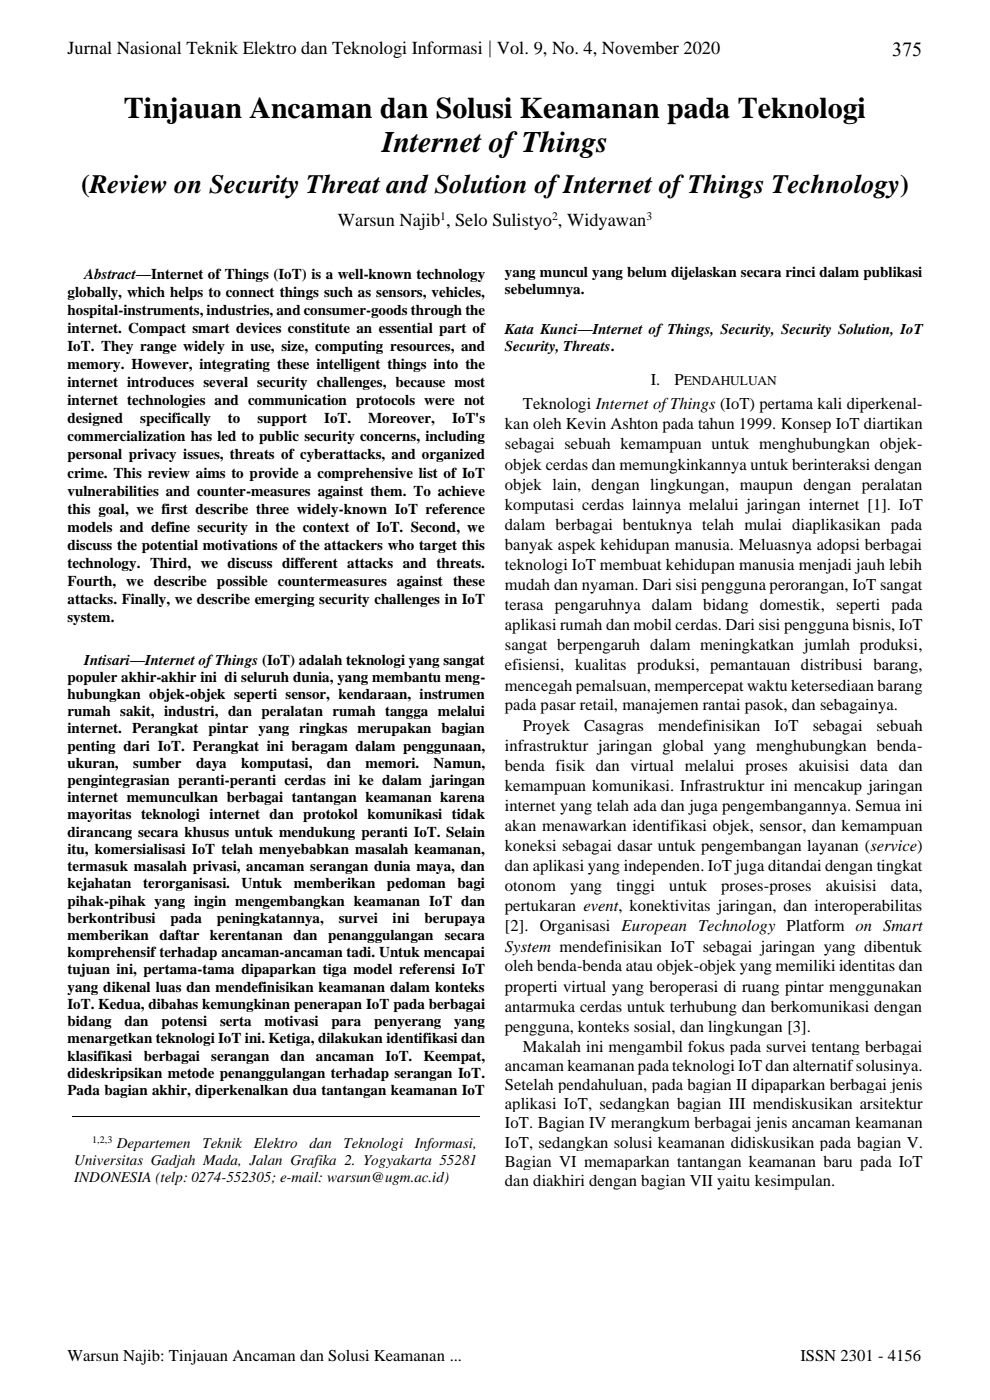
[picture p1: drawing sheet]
<svg xmlns="http://www.w3.org/2000/svg" width="210mm" height="297mm" viewBox="0 0 210 297" stroke-linecap="round" stroke-linejoin="round" font-family="sans-serif">
<defs><g id="words">
<g font-size="6.3">
<text x="26.3" y="24.9">Tinjauan Ancaman dan Solusi Keamanan pada Teknologi</text>
<text x="81" y="32.2">Internet of Things</text>
</g>
<text font-size="5.6" x="17.2" y="41">(Review on Security Threat and Solution ofInternet of Things Technology)</text>
<text font-size="4.2" x="189.3" y="11.8">375</text>
<g font-size="3.9">
<text x="14.3" y="11.6">Jurnal Nasional Teknik Elektro dan Teknologi Informasi | Vol. 9, No. 4, November 2020</text>
<text x="71.7" y="48">Warsun Najib , Selo Sulistyo , Widyawan</text>
</g>
<g font-size="3.5">
<text x="138" y="81.7">I.</text>
<text x="143.1" y="81.7">P</text>
<text x="110.9" y="86.8">Teknologi Internet of Things (IoT) pertama kali diperkenal-</text>
<text x="107.1" y="91.1">kan oleh Kevin Ashton pada tahun 1999. Konsep IoT diartikan</text>
<text x="107.1" y="95.4">sebagai sebuah kemampuan untuk menghubungkan objek-</text>
<text x="107.1" y="99.6">objek cerdas dan memungkinkannya untuk berinteraksi dengan</text>
<text x="107.1" y="103.9">objek lain, dengan lingkungan, maupun dengan peralatan</text>
<text x="107.1" y="108.1">komputasi cerdas lainnya melalui jaringan internet [1]. IoT</text>
<text x="107.1" y="112.4">dalam berbagai bentuknya telah mulai diaplikasikan pada</text>
<text x="107.1" y="116.7">banyak aspek kehidupan manusia. Meluasnya adopsi berbagai</text>
<text x="107.1" y="120.9">teknologi IoT membuat kehidupan manusia menjadi jauh lebih</text>
<text x="107.1" y="125.2">mudah dan nyaman. Dari sisi pengguna perorangan, IoT sangat</text>
<text x="107.1" y="129.4">terasa pengaruhnya dalam bidang domestik, seperti pada</text>
<text x="107.1" y="133.7">aplikasi rumah dan mobil cerdas. Dari sisi pengguna bisnis, IoT</text>
<text x="107.1" y="138">sangat berpengaruh dalam meningkatkan jumlah produksi,</text>
<text x="107.1" y="142.2">efisiensi, kualitas produksi, pemantauan distribusi barang,</text>
<text x="107.1" y="146.5">mencegah pemalsuan, mempercepat waktu ketersediaan barang</text>
<text x="107.1" y="150.7">pada pasar retail, manajemen rantai pasok, dan sebagainya.</text>
<text x="110.9" y="155">Proyek</text>
<text x="123.9" y="155">Casagras</text>
<text x="139.6" y="155">mendefinisikan</text>
<text x="164.3" y="155">IoT</text>
<text x="172.4" y="155">sebagai</text>
<text x="186" y="155">sebuah</text>
<text x="107.1" y="159.3">infrastruktur jaringan global yang menghubungkan benda-</text>
<text x="107.1" y="163.5">benda fisik dan virtual melalui proses akuisisi data dan</text>
<text x="107.1" y="167.8">kemampuan komunikasi. Infrastruktur ini mencakup jaringan</text>
<text x="107.1" y="172.1">internet yang telah ada dan juga pengembangannya. Semua ini</text>
<text x="107.1" y="176.3">akan menawarkan identifikasi objek, sensor, dan kemampuan</text>
<text x="107.1" y="180.6">koneksi sebagai dasar untuk pengembangan layanan (service)</text>
<text x="107.1" y="184.8">dan aplikasi yang independen. IoT juga ditandai dengan tingkat</text>
<text x="107.1" y="189.1">otonom</text>
<text x="120.9" y="189.1">yang</text>
<text x="130.8" y="189.1">tinggi</text>
<text x="142" y="189.1">untuk</text>
<text x="153" y="189.1">proses-proses</text>
<text x="175.2" y="189.1">akuisisi</text>
<text x="189" y="189.1">data,</text>
<text x="107.1" y="193.4">pertukaran event, konektivitas jaringan, dan interoperabilitas</text>
<text x="107.1" y="197.6">[2]. Organisasi European Technology Platform on Smart</text>
<text x="107.1" y="201.9">System mendefinisikan IoT sebagai jaringan yang dibentuk</text>
<text x="107.1" y="206.1">oleh benda-benda atau objek-objek yang memiliki identitas dan</text>
<text x="107.1" y="210.4">properti virtual yang beroperasi di ruang pintar menggunakan</text>
<text x="107.1" y="214.7">antarmuka cerdas untuk terhubung dan berkomunikasi dengan</text>
<text x="107.1" y="218.9">pengguna, konteks sosial, dan lingkungan [3].</text>
<text x="107.1" y="227.2">ancaman keamanan pada teknologi IoT dan alternatif solusinya.</text>
<text x="110.9" y="223.2">Makalah ini mengambil fokus pada survei tentang berbagai</text>
<text x="107.1" y="231.3">Setelah pendahuluan, pada bagian II dipaparkan berbagai jenis</text>
<text x="107.1" y="235.3">aplikasi IoT, sedangkan bagian III mendiskusikan arsitektur</text>
<text x="107.1" y="239.4">IoT. Bagian IV merangkum berbagai jenis ancaman keamanan</text>
<text x="107.1" y="243.5">IoT, sedangkan solusi keamanan didiskusikan pada bagian V.</text>
<text x="107.1" y="247.5">Bagian VI memaparkan tantangan keamanan baru pada IoT</text>
<text x="107.1" y="251.6">dan diakhiri dengan bagian VII yaitu kesimpulan.</text>
<text x="14.3" y="288.7">Warsun Najib: Tinjauan Ancaman dan Solusi Keamanan ...</text>
<text x="169.8" y="288.7">ISSN 2301 - 4156</text>
</g>
<g font-size="3.2">
<text x="17.9" y="59.1">Abstract—Internet of Things (IoT) is a well-known technology</text>
<text x="107.1" y="58.7">yang muncul yang belum dijelaskan secara rinci dalam publikasi</text>
<text x="14.3" y="63">globally, which helps to connect things such as sensors, vehicles,</text>
<text x="107.1" y="62.4">sebelumnya.</text>
<text x="14.3" y="66.8">hospital-instruments, industries, and consumer-goods through the</text>
<text x="14.3" y="70.6">internet. Compact smart devices constitute an essential part of</text>
<text x="107.1" y="70.9">Kata Kunci—Internet ofThings, Security, Security Solution, IoT</text>
<text x="14.3" y="74.5">IoT. They range widely in use, size, computing resources, and</text>
<text x="107.1" y="74.6">Security, Threats.</text>
<text x="14.3" y="78.3">memory. However, integrating these intelligent things into the</text>
<text x="14.3" y="82.1">internet introduces several security challenges, because most</text>
<text x="14.3" y="86">internet technologies and communication protocols were not</text>
<text x="14.3" y="89.8">designed</text>
<text x="29.8" y="89.8">specifically</text>
<text x="48.4" y="89.8">to</text>
<text x="54.6" y="89.8">support</text>
<text x="68.8" y="89.8">IoT.</text>
<text x="78.1" y="89.8">Moreover,</text>
<text x="95.9" y="89.8">IoT's</text>
<text x="14.3" y="93.6">commercialization has led to public security concerns, including</text>
<text x="14.3" y="97.5">personal privacy issues, threats of cyberattacks, and organized</text>
<text x="14.3" y="101.3">crime. This review aims to provide a comprehensive list of IoT</text>
<text x="14.3" y="105.1">vulnerabilities and counter-measures against them. To achieve</text>
<text x="14.3" y="109">this goal, we first describe three widely-known IoT reference</text>
<text x="14.3" y="112.8">models and define security in the context of IoT. Second, we</text>
<text x="14.3" y="116.6">discuss the potential motivations of the attackers who target this</text>
<text x="14.3" y="120.5">technology. Third, we discuss different attacks and threats.</text>
<text x="14.3" y="124.3">Fourth, we describe possible countermeasures against these</text>
<text x="14.3" y="128.2">attacks. Finally, we describe emerging security challenges in IoT</text>
<text x="14.3" y="132">system.</text>
<text x="17.9" y="141">Intisari—Internet of Things (IoT) adalah teknologi yang sangat</text>
<text x="14.3" y="144.6">populer akhir-akhir ini di seluruh dunia, yang membantu meng-</text>
<text x="14.3" y="148.3">hubungkan objek-objek seperti sensor, kendaraan, instrumen</text>
<text x="14.3" y="152">rumah sakit, industri, dan peralatan rumah tangga melalui</text>
<text x="14.3" y="155.6">internet. Perangkat pintar yang ringkas merupakan bagian</text>
<text x="14.3" y="159.2">penting dari IoT. Perangkat ini beragam dalam penggunaan,</text>
<text x="14.3" y="162.9">ukuran,</text>
<text x="14.3" y="166.6">pengintegrasian peranti-peranti cerdas ini ke dalam jaringan</text>
<text x="28.3" y="162.9">sumber</text>
<text x="41.6" y="162.9">daya</text>
<text x="51.2" y="162.9">komputasi,</text>
<text x="69.3" y="162.9">dan</text>
<text x="77.5" y="162.9">memori.</text>
<text x="92" y="162.9">Namun,</text>
<text x="14.3" y="170.2">internet memunculkan berbagai tantangan keamanan karena</text>
<text x="14.3" y="173.8">mayoritas teknologi internet dan protokol komunikasi tidak</text>
<text x="14.3" y="177.5">dirancang secara khusus untuk mendukung peranti IoT. Selain</text>
<text x="14.3" y="181.2">itu, komersialisasi IoT telah menyebabkan masalah keamanan,</text>
<text x="14.3" y="184.8">termasuk masalah privasi, ancaman serangan dunia maya, dan</text>
<text x="14.3" y="188.5">kejahatan</text>
<text x="30.4" y="188.5">terorganisasi.</text>
<text x="51.3" y="188.5">Untuk</text>
<text x="62.3" y="188.5">memberikan</text>
<text x="82.1" y="188.5">pedoman</text>
<text x="97.1" y="188.5">bagi</text>
<text x="14.3" y="192.1">pihak-pihak yang ingin mengembangkan keamanan IoT dan</text>
<text x="14.3" y="195.8">berkontribusi</text>
<text x="36.2" y="195.8">pada</text>
<text x="46" y="195.8">peningkatannya,</text>
<text x="71.9" y="195.8">survei</text>
<text x="83.3" y="195.8">ini</text>
<text x="90.1" y="195.8">berupaya</text>
<text x="14.3" y="199.4">memberikan</text>
<text x="14.3" y="203.1">komprehensif terhadap ancaman-ancaman tadi. Untuk mencapai</text>
<text x="33.8" y="199.4">daftar kerentanan</text>
<text x="62.3" y="199.4">dan penanggulangan</text>
<text x="94.3" y="199.4">secara</text>
<text x="14.3" y="206.7">tujuan ini, pertama-tama dipaparkan tiga model referensi IoT</text>
<text x="14.3" y="210.4">yang dikenal luas dan mendefinisikan keamanan dalam konteks</text>
<text x="14.3" y="214">IoT. Kedua, dibahas kemungkinan penerapan IoT pada berbagai</text>
<text x="14.3" y="217.7">bidang</text>
<text x="14.3" y="221.4">menargetkan teknologi IoT ini. Ketiga, dilakukan identifikasi dan</text>
<text x="26.4" y="217.7">dan</text>
<text x="34.3" y="217.7">potensi</text>
<text x="46.7" y="217.7">serta</text>
<text x="56.1" y="217.7">motivasi</text>
<text x="70.3" y="217.7">para</text>
<text x="79.4" y="217.7">penyerang</text>
<text x="96.4" y="217.7">yang</text>
<text x="14.3" y="225">klasifikasi</text>
<text x="30.5" y="225">berbagai</text>
<text x="44.8" y="225">serangan</text>
<text x="59.5" y="225">dan</text>
<text x="67" y="225">ancaman</text>
<text x="81.8" y="225">IoT.</text>
<text x="89.8" y="225">Keempat,</text>
<text x="14.3" y="228.6">dideskripsikan metode penanggulangan terhadap serangan IoT.</text>
<text x="14.3" y="232.3">Pada bagian akhir, diperkenalkan dua tantangan keamanan IoT</text>
<text x="24.8" y="243.5">Departemen</text>
<text x="42.9" y="243.5">Teknik</text>
<text x="53.8" y="243.5">Elektro</text>
<text x="65.6" y="243.5">dan</text>
<text x="72.9" y="243.5">Teknologi</text>
<text x="88" y="243.5">Informasi,</text>
<text x="15.7" y="247.1">Universitas Gadjah Mada, Jalan Grafika 2. Yogyakarta 55281</text>
<text x="15.7" y="250.8">INDONESIA (telp: 0274-552305; e-mail: warsun@ugm.ac.id)</text>
</g>
<text font-size="2.8" x="145.1" y="81.7">ENDAHULUAN</text>
<g font-size="2.5">
<text x="93.4" y="46.6">1</text>
<text x="117.1" y="46.6">2</text>
<text x="137.1" y="46.6">3</text>
</g>
<text font-size="2.1" x="19.6" y="242.4">1,2,3</text>
</g></defs>
<path d="M15.2 236.8h86.5" fill="none" stroke="#000" stroke-width=".21"/>
<use href="#words"/>
</svg>
